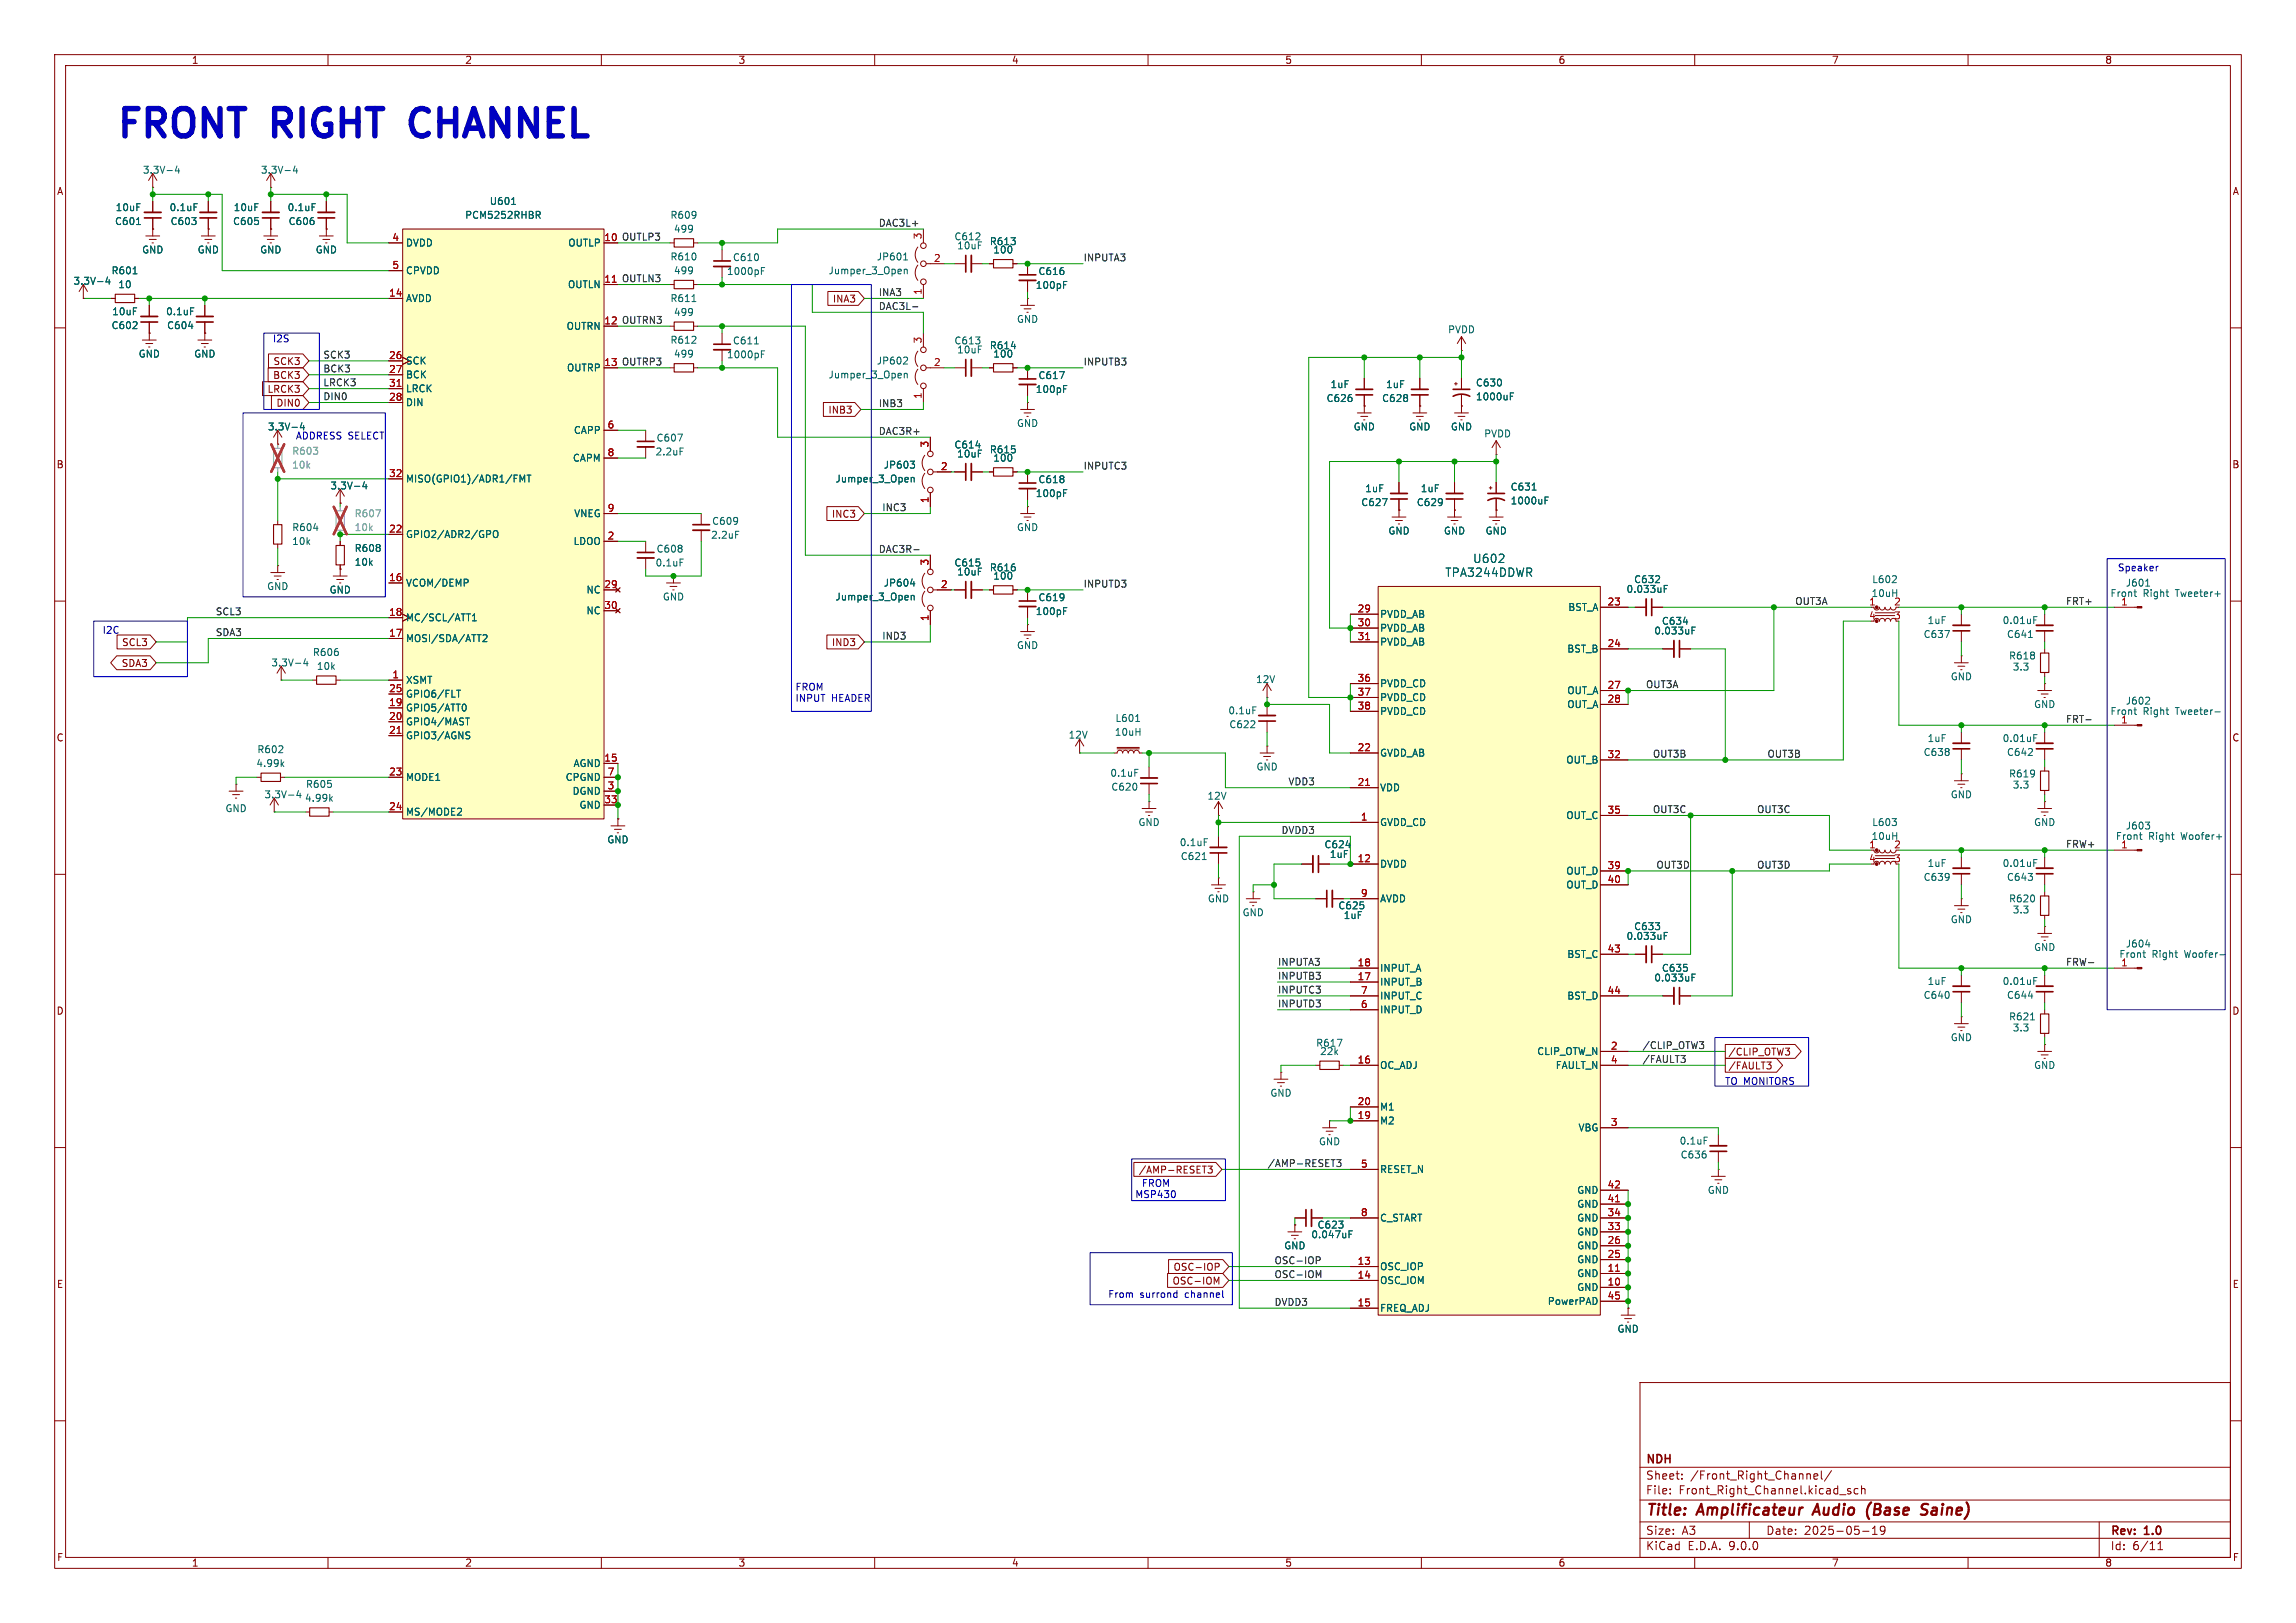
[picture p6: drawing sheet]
<svg xmlns="http://www.w3.org/2000/svg" width="420mm" height="297mm" viewBox="0 0 420 297" stroke-linecap="round" stroke-linejoin="round" font-family="sans-serif">
<defs><g id="words">
<g font-size="7" fill="#0000c2">
<text x="20.7" y="26.6">FRONT</text>
<text x="50.1" y="26.6">RIGHT</text>
<text x="77.3" y="26.6">CHANNEL</text>
</g>
<g font-size="2.8" fill="#840000">
<text x="301" y="277.9">Title:</text>
<text x="310.6" y="277.9">Amplificateur</text>
<text x="332.7" y="277.9">Audio</text>
<text x="343.1" y="277.9">(Base</text>
<text x="353.9" y="277.9">Saine)</text>
</g>
<g font-size="2.1" fill="#006464">
<text x="264.3" y="105.8">TPA3244DDWR</text>
<text x="269.4" y="103.2">U602</text>
</g>
<g font-size="2.1" fill="#840000">
<text x="301" y="268.2">NDH</text>
<text x="301" y="273.7">File:</text>
<text x="301" y="271">Sheet:</text>
<text x="307.1" y="273.7">Front_Right_Channel.kicad_sch</text>
<text x="309.2" y="271">/Front_Right_Channel/</text>
<text x="301" y="281.1">Size:</text>
<text x="307.6" y="281.1">A3</text>
<text x="323" y="281.1">Date:</text>
<text x="330" y="281.1">2025-05-19</text>
<text x="386" y="281.3">Rev:</text>
<text x="392.4" y="281.3">1.0</text>
<text x="301" y="283.9">KiCad</text>
<text x="308.7" y="283.9">E.D.A.</text>
<text x="316.3" y="283.9">9.0.0</text>
<text x="386" y="283.9">Id:</text>
<text x="390.1" y="283.9">6/11</text>
</g>
<g font-size="1.8" fill="#840000">
<text x="35" y="11.9">1</text>
<text x="85" y="11.9">2</text>
<text x="135" y="11.9">3</text>
<text x="185" y="11.9">4</text>
<text x="235" y="11.9">5</text>
<text x="285" y="11.9">6</text>
<text x="335" y="11.9">7</text>
<text x="385" y="11.9">8</text>
<text x="10.3" y="35.9">A</text>
<text x="408.3" y="35.9">A</text>
<text x="152.2" y="55.6">INA3</text>
<text x="49.9" y="69.5">BCK3</text>
<text x="49.9" y="67">SCK3</text>
<text x="48.8" y="72.1">LRCK3</text>
<text x="50.5" y="74.6">DIN0</text>
<text x="151.4" y="75.9">INB3</text>
<text x="10.3" y="85.9">B</text>
<text x="408.2" y="85.9">B</text>
<text x="152.1" y="94.9">INC3</text>
<text x="22.2" y="118.4">SCL3</text>
<text x="152.1" y="118.4">IND3</text>
<text x="22.2" y="122.2">SDA3</text>
<text x="10.3" y="135.9">C</text>
<text x="408.2" y="135.9">C</text>
<text x="10.3" y="185.9">D</text>
<text x="408.2" y="185.9">D</text>
<text x="316.1" y="195.9">/FAULT3</text>
<text x="316.1" y="193.4">/CLIP_OTW3</text>
<text x="208.2" y="214.9">/AMP-RESET3</text>
<text x="214.6" y="232.7">OSC-IOP</text>
<text x="10.3" y="235.9">E</text>
<text x="214.4" y="235.3">OSC-IOM</text>
<text x="408.3" y="235.9">E</text>
<text x="10.3" y="285.9">F</text>
<text x="35" y="286.9">1</text>
<text x="85" y="286.9">2</text>
<text x="135" y="286.9">3</text>
<text x="185" y="286.9">4</text>
<text x="235" y="286.9">5</text>
<text x="285" y="286.9">6</text>
<text x="335" y="286.9">7</text>
<text x="385" y="286.9">8</text>
<text x="408.3" y="285.9">F</text>
</g>
<g font-size="1.8" fill="#006464">
<text x="26" y="32">3.3V-4</text>
<text x="47.6" y="32">3.3V-4</text>
<text x="20.9" y="41.4">C601</text>
<text x="21.1" y="38.8">10uF</text>
<text x="30.9" y="38.8">0.1uF</text>
<text x="31.1" y="41.4">C603</text>
<text x="42.5" y="41.4">C605</text>
<text x="42.7" y="38.8">10uF</text>
<text x="52.5" y="38.8">0.1uF</text>
<text x="52.7" y="41.4">C606</text>
<text x="85" y="40.2">PCM5252RHBR</text>
<text x="89.5" y="37.7">U601</text>
<text x="122.5" y="40.2">R609</text>
<text x="25.9" y="46.6">GND</text>
<text x="36.1" y="46.6">GND</text>
<text x="47.5" y="46.6">GND</text>
<text x="57.7" y="46.6">GND</text>
<text x="74.2" y="45.3">DVDD</text>
<text x="103.9" y="45.3">OUTLP</text>
<text x="122.5" y="47.9">R610</text>
<text x="123.2" y="42.8">499</text>
<text x="134" y="48">C610</text>
<text x="160.3" y="47.9">JP601</text>
<text x="174.5" y="44.2">C612</text>
<text x="175" y="45.8">10uF</text>
<text x="181" y="45.1">R613</text>
<text x="181.6" y="46.6">100</text>
<text x="13.3" y="52.3">3.3V-4</text>
<text x="20.3" y="50.4">R601</text>
<text x="21.5" y="52.9">10</text>
<text x="74.2" y="50.4">CPVDD</text>
<text x="103.8" y="52.9">OUTLN</text>
<text x="123.2" y="50.4">499</text>
<text x="132.9" y="50.5">1000pF</text>
<text x="151.5" y="50.4">Jumper_3_Open</text>
<text x="189.4" y="53.1">100pF</text>
<text x="189.9" y="50.5">C616</text>
<text x="20.4" y="57.9">10uF</text>
<text x="30.3" y="57.9">0.1uF</text>
<text x="74.2" y="55.5">AVDD</text>
<text x="122.5" y="55.5">R611</text>
<text x="123.2" y="58">499</text>
<text x="185.9" y="59.3">GND</text>
<text x="20.3" y="60.4">C602</text>
<text x="25.3" y="65.6">GND</text>
<text x="30.5" y="60.4">C604</text>
<text x="35.4" y="65.6">GND</text>
<text x="103.5" y="60.6">OUTRN</text>
<text x="122.5" y="63.1">R612</text>
<text x="123.2" y="65.6">499</text>
<text x="132.9" y="65.8">1000pF</text>
<text x="134" y="63.2">C611</text>
<text x="174.5" y="63.2">C613</text>
<text x="175" y="64.9">10uF</text>
<text x="181" y="64.1">R614</text>
<text x="181.6" y="65.6">100</text>
<text x="264.8" y="61.2">PVDD</text>
<text x="74.2" y="66.9">SCK</text>
<text x="74.2" y="69.4">BCK</text>
<text x="74.2" y="72">LRCK</text>
<text x="103.6" y="68.2">OUTRP</text>
<text x="151.5" y="69.4">Jumper_3_Open</text>
<text x="160.3" y="66.9">JP602</text>
<text x="189.9" y="69.6">C617</text>
<text x="243.3" y="71.2">1uF</text>
<text x="253.4" y="71.2">1uF</text>
<text x="269.9" y="70.9">C630</text>
<text x="74.2" y="74.5">DIN</text>
<text x="189.4" y="72.1">100pF</text>
<text x="242.6" y="73.8">C626</text>
<text x="252.7" y="73.8">C628</text>
<text x="269.9" y="73.5">1000uF</text>
<text x="48.9" y="79">3.3V-4</text>
<text x="104.9" y="79.6">CAPP</text>
<text x="119.8" y="83.5">2.2uF</text>
<text x="120" y="81">C607</text>
<text x="174.5" y="82.3">C614</text>
<text x="175" y="83.9">10uF</text>
<text x="181" y="83.2">R615</text>
<text x="185.9" y="78.3">GND</text>
<text x="247.5" y="79">GND</text>
<text x="257.7" y="79">GND</text>
<text x="265.3" y="79">GND</text>
<text x="271.4" y="80.2">PVDD</text>
<text x="60.3" y="89.8">3.3V-4</text>
<text x="74.2" y="88.5">MISO(GPIO1)/ADR1/FMT</text>
<text x="104.7" y="84.7">CAPM</text>
<text x="152.7" y="88.5">Jumper_3_Open</text>
<text x="161.6" y="86">JP603</text>
<text x="181.6" y="84.7">100</text>
<text x="189.9" y="88.6">C618</text>
<text x="276.2" y="90">C631</text>
<text x="104.9" y="94.8">VNEG</text>
<text x="189.4" y="91.2">100pF</text>
<text x="248.9" y="92.8">C627</text>
<text x="249.6" y="90.3">1uF</text>
<text x="259.1" y="92.8">C629</text>
<text x="259.8" y="90.3">1uF</text>
<text x="276.2" y="92.5">1000uF</text>
<text x="53.3" y="97.4">R604</text>
<text x="53.3" y="99.9">10k</text>
<text x="64.8" y="101.2">R608</text>
<text x="74.2" y="98.7">GPIO2/ADR2/GPO</text>
<text x="104.8" y="99.9">LDOO</text>
<text x="120" y="101.3">C608</text>
<text x="130" y="98.8">2.2uF</text>
<text x="130.2" y="96.2">C609</text>
<text x="185.9" y="97.4">GND</text>
<text x="253.9" y="98">GND</text>
<text x="264" y="98">GND</text>
<text x="271.6" y="98">GND</text>
<text x="64.8" y="103.7">10k</text>
<text x="74.2" y="107.5">VCOM/DEMP</text>
<text x="119.8" y="103.9">0.1uF</text>
<text x="161.6" y="107.5">JP604</text>
<text x="174.5" y="103.9">C615</text>
<text x="175" y="105.5">10uF</text>
<text x="181" y="104.7">R616</text>
<text x="181.6" y="106.3">100</text>
<text x="298.8" y="106.9">C632</text>
<text x="342.4" y="106.9">L602</text>
<text x="388.8" y="107.5">J601</text>
<text x="48.8" y="108.2">GND</text>
<text x="60.2" y="108.8">GND</text>
<text x="74.2" y="113.9">MC/SCL/ATT1</text>
<text x="107.2" y="108.8">NC</text>
<text x="107.2" y="112.6">NC</text>
<text x="121.2" y="110.1">GND</text>
<text x="152.7" y="110.1">Jumper_3_Open</text>
<text x="189.4" y="112.8">100pF</text>
<text x="189.9" y="110.2">C619</text>
<text x="252.3" y="113.3">PVDD_AB</text>
<text x="286.8" y="112">BST_A</text>
<text x="297.4" y="108.7">0.033uF</text>
<text x="342.3" y="109.4">10uH</text>
<text x="385.9" y="109.4">Front</text>
<text x="387.9" y="110.9">1</text>
<text x="392" y="109.4">Right</text>
<text x="398.1" y="109.4">Tweeter+</text>
<text x="74.2" y="117.7">MOSI/SDA/ATT2</text>
<text x="185.9" y="119">GND</text>
<text x="252.3" y="115.8">PVDD_AB</text>
<text x="252.3" y="118.3">PVDD_AB</text>
<text x="286.6" y="119.6">BST_B</text>
<text x="302.5" y="116.3">0.033uF</text>
<text x="303.9" y="114.5">C634</text>
<text x="351.8" y="116.9">C637</text>
<text x="352.5" y="114.4">1uF</text>
<text x="366.2" y="114.4">0.01uF</text>
<text x="367" y="116.9">C641</text>
<text x="49.5" y="122.1">3.3V-4</text>
<text x="57.1" y="120.2">R606</text>
<text x="57.9" y="122.8">10k</text>
<text x="74.2" y="125.3">XSMT</text>
<text x="229.7" y="125.2">12V</text>
<text x="252.3" y="126">PVDD_CD</text>
<text x="356.7" y="124.7">GND</text>
<text x="367.4" y="120.9">R618</text>
<text x="368.1" y="122.9">3.3</text>
<text x="74.2" y="127.9">GPIO6/FLT</text>
<text x="74.2" y="130.4">GPIO5/ATT0</text>
<text x="224.6" y="130.9">0.1uF</text>
<text x="252.3" y="128.5">PVDD_CD</text>
<text x="252.3" y="131">PVDD_CD</text>
<text x="286.6" y="127.2">OUT_A</text>
<text x="286.6" y="129.8">OUT_A</text>
<text x="372" y="129.8">GND</text>
<text x="385.9" y="131">Front</text>
<text x="388.8" y="129.1">J602</text>
<text x="392" y="131">Right</text>
<text x="398.1" y="131">Tweeter-</text>
<text x="74.2" y="132.9">GPIO4/MAST</text>
<text x="74.2" y="135.5">GPIO3/AGNS</text>
<text x="195.4" y="135.4">12V</text>
<text x="203.8" y="134.8">10uH</text>
<text x="203.9" y="132.3">L601</text>
<text x="224.8" y="133.5">C622</text>
<text x="352.5" y="136">1uF</text>
<text x="366.2" y="136">0.01uF</text>
<text x="387.9" y="132.5">1</text>
<text x="46.8" y="140.6">4.99k</text>
<text x="47" y="138">R602</text>
<text x="74.2" y="143.1">MODE1</text>
<text x="103.4" y="143.1">CPGND</text>
<text x="104.8" y="140.6">AGND</text>
<text x="203" y="142.3">0.1uF</text>
<text x="229.7" y="141.2">GND</text>
<text x="252.3" y="138.7">GVDD_AB</text>
<text x="286.4" y="139.9">OUT_B</text>
<text x="351.8" y="138.5">C638</text>
<text x="367" y="138.5">C642</text>
<text x="367.4" y="142.5">R619</text>
<text x="41.1" y="148.8">GND</text>
<text x="48.3" y="146.3">3.3V-4</text>
<text x="55.7" y="146.9">4.99k</text>
<text x="55.9" y="144.4">R605</text>
<text x="74.2" y="149.5">MS/MODE2</text>
<text x="104.6" y="145.6">DGND</text>
<text x="105.9" y="148.2">GND</text>
<text x="203.2" y="144.9">C620</text>
<text x="220.8" y="146.5">12V</text>
<text x="252.3" y="145">VDD</text>
<text x="356.7" y="146.3">GND</text>
<text x="368.1" y="144.5">3.3</text>
<text x="111" y="154.5">GND</text>
<text x="208.1" y="151.4">GND</text>
<text x="215.7" y="155">0.1uF</text>
<text x="242.2" y="155.4">C624</text>
<text x="252.3" y="151.4">GVDD_CD</text>
<text x="286.4" y="150.1">OUT_C</text>
<text x="342.3" y="153.9">10uH</text>
<text x="342.4" y="151.4">L603</text>
<text x="372" y="151.4">GND</text>
<text x="386.9" y="153.9">Front</text>
<text x="388.8" y="152">J603</text>
<text x="393" y="153.9">Right</text>
<text x="399.1" y="153.9">Woofer+</text>
<text x="215.9" y="157.6">C621</text>
<text x="243.2" y="157.2">1uF</text>
<text x="252.3" y="159">DVDD</text>
<text x="286.4" y="160.2">OUT_D</text>
<text x="351.8" y="161.4">C639</text>
<text x="352.5" y="158.9">1uF</text>
<text x="366.2" y="158.9">0.01uF</text>
<text x="367" y="161.4">C643</text>
<text x="220.8" y="165.3">GND</text>
<text x="227.2" y="167.9">GND</text>
<text x="244.7" y="166.6">C625</text>
<text x="252.3" y="165.3">AVDD</text>
<text x="286.4" y="162.8">OUT_D</text>
<text x="367.4" y="165.3">R620</text>
<text x="368.1" y="167.4">3.3</text>
<text x="245.7" y="168.4">1uF</text>
<text x="297.4" y="172.2">0.033uF</text>
<text x="298.8" y="170.4">C633</text>
<text x="356.7" y="169.1">GND</text>
<text x="388.8" y="173.6">J604</text>
<text x="252.3" y="178">INPUT_A</text>
<text x="286.6" y="175.5">BST_C</text>
<text x="302.5" y="179.8">0.033uF</text>
<text x="303.9" y="178">C635</text>
<text x="372" y="174.2">GND</text>
<text x="387.6" y="175.5">Front</text>
<text x="393.7" y="175.5">Right</text>
<text x="399.7" y="175.5">Woofer-</text>
<text x="252.3" y="180.6">INPUT_B</text>
<text x="252.3" y="183.1">INPUT_C</text>
<text x="252.3" y="185.6">INPUT_D</text>
<text x="286.6" y="183.1">BST_D</text>
<text x="351.8" y="183">C640</text>
<text x="352.5" y="180.4">1uF</text>
<text x="366.2" y="180.4">0.01uF</text>
<text x="367" y="183">C644</text>
<text x="240.7" y="191.7">R617</text>
<text x="356.7" y="190.7">GND</text>
<text x="367.4" y="186.9">R621</text>
<text x="368.1" y="189">3.3</text>
<text x="241.4" y="193.3">22k</text>
<text x="252.3" y="195.8">OC_ADJ</text>
<text x="281.1" y="193.3">CLIP_OTW_N</text>
<text x="284.5" y="195.8">FAULT_N</text>
<text x="372" y="195.8">GND</text>
<text x="232.3" y="200.9">GND</text>
<text x="252.3" y="203.4">M1</text>
<text x="241.2" y="209.8">GND</text>
<text x="252.3" y="206">M2</text>
<text x="288.6" y="207.2">VBG</text>
<text x="307.1" y="209.7">0.1uF</text>
<text x="252.3" y="214.9">RESET_N</text>
<text x="307.3" y="212.2">C636</text>
<text x="288.4" y="218.7">GND</text>
<text x="288.4" y="221.2">GND</text>
<text x="312.3" y="218.7">GND</text>
<text x="239.8" y="226.8">0.047uF</text>
<text x="240.9" y="225">C623</text>
<text x="252.3" y="223.7">C_START</text>
<text x="288.4" y="223.7">GND</text>
<text x="288.4" y="226.3">GND</text>
<text x="234.8" y="228.8">GND</text>
<text x="252.3" y="232.6">OSC_IOP</text>
<text x="288.4" y="228.8">GND</text>
<text x="288.4" y="231.4">GND</text>
<text x="288.4" y="233.9">GND</text>
<text x="252.3" y="235.2">OSC_IOM</text>
<text x="283" y="239">PowerPAD</text>
<text x="288.4" y="236.4">GND</text>
<text x="252.3" y="240.3">FREQ_ADJ</text>
<text x="295.8" y="244.1">GND</text>
</g>
<g font-size="1.8" fill="#0f0f0f">
<text x="160.7" y="41.6">DAC3L+</text>
<text x="113.7" y="44.1">OUTLP3</text>
<text x="198.1" y="47.9">INPUTA3</text>
<text x="113.7" y="51.7">OUTLN3</text>
<text x="113.7" y="59.3">OUTRN3</text>
<text x="160.7" y="56.8">DAC3L-</text>
<text x="160.7" y="54.3">INA3</text>
<text x="59.1" y="65.7">SCK3</text>
<text x="59.1" y="68.2">BCK3</text>
<text x="59.1" y="70.8">LRCK3</text>
<text x="113.7" y="67">OUTRP3</text>
<text x="198.1" y="67">INPUTB3</text>
<text x="59.1" y="73.3">DIN0</text>
<text x="160.7" y="74.6">INB3</text>
<text x="160.7" y="79.7">DAC3R+</text>
<text x="198.1" y="86">INPUTC3</text>
<text x="161.3" y="93.6">INC3</text>
<text x="160.7" y="101.3">DAC3R-</text>
<text x="198.1" y="107.6">INPUTD3</text>
<text x="39.4" y="112.7">SCL3</text>
<text x="328.3" y="110.8">OUT3A</text>
<text x="377.8" y="110.8">FRT+</text>
<text x="39.4" y="116.5">SDA3</text>
<text x="161.3" y="117.1">IND3</text>
<text x="301" y="126">OUT3A</text>
<text x="377.8" y="132.4">FRT-</text>
<text x="235.6" y="143.8">VDD3</text>
<text x="302.3" y="138.7">OUT3B</text>
<text x="323.2" y="138.7">OUT3B</text>
<text x="302.3" y="148.9">OUT3C</text>
<text x="321.3" y="148.9">OUT3C</text>
<text x="234.3" y="152.7">DVDD3</text>
<text x="377.8" y="155.2">FRW+</text>
<text x="302.9" y="159">OUT3D</text>
<text x="321.3" y="159">OUT3D</text>
<text x="233.7" y="179.4">INPUTB3</text>
<text x="233.7" y="176.8">INPUTA3</text>
<text x="377.8" y="176.8">FRW-</text>
<text x="233.7" y="184.4">INPUTD3</text>
<text x="233.7" y="181.9">INPUTC3</text>
<text x="300.4" y="192.1">/CLIP_OTW3</text>
<text x="300.4" y="194.6">/FAULT3</text>
<text x="231.8" y="213.6">/AMP-RESET3</text>
<text x="233" y="234">OSC-IOM</text>
<text x="233" y="231.4">OSC-IOP</text>
<text x="233" y="239">DVDD3</text>
</g>
<g font-size="1.8" fill="#a90000">
<text x="71.7" y="44.2">4</text>
<text x="110.4" y="44.2">10</text>
<text x="168.7" y="43.9" transform="rotate(-90 168.7 43.9)">3</text>
<text x="71.7" y="49.3">5</text>
<text x="110.4" y="51.8">11</text>
<text x="170.7" y="48">2</text>
<text x="71.1" y="54.4">14</text>
<text x="110.4" y="59.4">12</text>
<text x="168.7" y="54" transform="rotate(-90 168.7 54)">1</text>
<text x="71.1" y="65.8">26</text>
<text x="168.7" y="62.9" transform="rotate(-90 168.7 62.9)">3</text>
<text x="71.1" y="68.3">27</text>
<text x="71.1" y="70.9">31</text>
<text x="110.4" y="67.1">13</text>
<text x="170.7" y="67.1">2</text>
<text x="71.1" y="73.4">28</text>
<text x="168.7" y="73.1" transform="rotate(-90 168.7 73.1)">1</text>
<text x="111.1" y="78.5">6</text>
<text x="111.1" y="83.6">8</text>
<text x="169.9" y="82" transform="rotate(-90 169.9 82)">3</text>
<text x="71.1" y="87.4">32</text>
<text x="172" y="86.1">2</text>
<text x="111.1" y="93.7">9</text>
<text x="169.9" y="92.1" transform="rotate(-90 169.9 92.1)">1</text>
<text x="71.1" y="97.5">22</text>
<text x="111.1" y="98.8">2</text>
<text x="71.1" y="106.4">16</text>
<text x="110.4" y="107.7">29</text>
<text x="169.9" y="103.6" transform="rotate(-90 169.9 103.6)">3</text>
<text x="172" y="107.7">2</text>
<text x="71.1" y="112.8">18</text>
<text x="110.4" y="111.5">30</text>
<text x="169.9" y="113.7" transform="rotate(-90 169.9 113.7)">1</text>
<text x="248.2" y="112.1">29</text>
<text x="294" y="110.9">23</text>
<text x="341.8" y="110.9">1</text>
<text x="341.8" y="113.4">4</text>
<text x="346.4" y="110.9">2</text>
<text x="346.4" y="113.4">3</text>
<text x="71.1" y="116.6">17</text>
<text x="248.2" y="114.7">30</text>
<text x="248.2" y="117.2">31</text>
<text x="294" y="118.5">24</text>
<text x="71.7" y="124.2">1</text>
<text x="248.2" y="124.8">36</text>
<text x="71.1" y="126.7">25</text>
<text x="71.1" y="129.3">19</text>
<text x="71.1" y="131.8">20</text>
<text x="248.2" y="127.4">37</text>
<text x="248.2" y="129.9">38</text>
<text x="294" y="126.1">27</text>
<text x="294" y="128.7">28</text>
<text x="71.1" y="134.4">21</text>
<text x="248.2" y="137.5">22</text>
<text x="71.1" y="142">23</text>
<text x="110.4" y="139.4">15</text>
<text x="111.1" y="142">7</text>
<text x="248.2" y="143.9">21</text>
<text x="294" y="138.8">32</text>
<text x="71.1" y="148.3">24</text>
<text x="110.4" y="147.1">33</text>
<text x="111.1" y="144.5">3</text>
<text x="294" y="149">35</text>
<text x="248.8" y="150.2">1</text>
<text x="341.8" y="155.3">1</text>
<text x="346.4" y="155.3">2</text>
<text x="387.9" y="155.3">1</text>
<text x="248.2" y="157.9">12</text>
<text x="294" y="159.1">39</text>
<text x="294" y="161.7">40</text>
<text x="341.8" y="157.9">4</text>
<text x="346.4" y="157.9">3</text>
<text x="248.8" y="164.2">9</text>
<text x="248.2" y="176.9">18</text>
<text x="248.2" y="179.5">17</text>
<text x="294" y="174.4">43</text>
<text x="387.9" y="176.9">1</text>
<text x="248.8" y="182">7</text>
<text x="248.8" y="184.5">6</text>
<text x="294" y="182">44</text>
<text x="248.2" y="194.7">16</text>
<text x="294.6" y="192.2">2</text>
<text x="294.6" y="194.7">4</text>
<text x="248.2" y="202.3">20</text>
<text x="248.2" y="204.9">19</text>
<text x="294.6" y="206.1">3</text>
<text x="248.8" y="213.7">5</text>
<text x="294" y="217.6">42</text>
<text x="294" y="220.1">41</text>
<text x="248.8" y="222.6">8</text>
<text x="294" y="222.6">34</text>
<text x="294" y="225.2">33</text>
<text x="294" y="227.7">26</text>
<text x="248.2" y="231.5">13</text>
<text x="294" y="230.3">25</text>
<text x="294" y="232.8">11</text>
<text x="248.2" y="234.1">14</text>
<text x="248.2" y="239.1">15</text>
<text x="294" y="235.3">10</text>
<text x="294" y="237.9">45</text>
</g>
<g font-size="1.8" fill="#0000c2">
<text x="49.8" y="62.8">I2S</text>
<text x="54" y="80.6">ADDRESS SELECT</text>
<text x="387.3" y="104.8">Speaker</text>
<text x="18.7" y="116.2">I2C</text>
<text x="145.4" y="126.6">FROM</text>
<text x="145.4" y="128.6">INPUT</text>
<text x="152.1" y="128.6">HEADER</text>
<text x="315.5" y="198.7">TO MONITORS</text>
<text x="207.6" y="219.4">MSP430</text>
<text x="208.8" y="217.4">FROM</text>
<text x="202.6" y="237.7">From</text>
<text x="208.5" y="237.7">surrond</text>
<text x="216.9" y="237.7">channel</text>
</g>
<g font-size="1.8" fill="#989898">
<text x="53.3" y="83.4">R603</text>
<text x="53.3" y="86">10k</text>
<text x="64.8" y="94.8">R607</text>
<text x="64.8" y="97.4">10k</text>
</g>
</g></defs>
<g fill="none" stroke="#840000" stroke-width=".18">
<path d="M10 10h400v277h-400zM12 12h396v273h-396zM60 10v2M110 10v2M160 10v2M210 10v2M260 10v2M310 10v2M360 10v2M27.9 34.3h.1M27.9 31.8l-.7 1.2M27.9 31.8l.8 1.2"/>
<path d="M27.9 31.8v2.5M27.9 36.8v2.1M27.9 39.9v3.3M38.1 36.8v2.1M38.1 39.9v3.3M49.5 34.3h.1M49.5 31.8v2.5M49.5 36.8v2.1M49.5 39.9v3.3M49.5 31.8l-.7 1.2M49.5 31.8l.8 1.2M59.7 36.8v2.1"/>
<path d="M59.7 39.9v3.3M15.2 54.6h.1M15.2 52.1l-.7 1.2M15.2 52.1l.8 1.2M15.2 52.1v2.5M20.3 54.6h.8M24.6 54.6h.8M26.7 43.2h2.5M27.3 43.8h1.3M27.8 44.5h.3M27.9 41.9h.1M36.8 43.2h2.6"/>
<path d="M37.5 43.8h1.2M38 44.5h.2M38.1 41.9h.1M48.3 43.2h2.5M48.9 43.8h1.3M49.4 44.5h.3M49.5 41.9h.1M58.4 43.2h2.6M59.1 43.8h1.2M59.6 44.5h.2M59.7 41.9h.1M10 60h2"/>
<path d="M50.8 78.7l-.8 1.3M50.8 78.7l.8 1.3M50.8 78.7v2.6M408 60h2M50.8 81.3h.1M50.8 95.3v.7M50.8 99.6v.7M10 110h2M358.8 112.4v2M358.8 115.4v2.1M408 110h2M51.4 124.5h.1"/>
<path d="M51.4 121.9l-.7 1.3M51.4 121.9l.8 1.3M51.4 121.9v2.6M197.5 137.8h.1M197.5 135.3l-.8 1.2M197.5 135.3l.7 1.2M197.5 135.3v2.5M357.5 121.3h2.5M358.1 121.9h1.3M358.6 122.6h.3M358.8 120h.1M358.8 120v1.3"/>
<path d="M10 160h2M41.9 144.8h2.5M42.5 145.4h1.3M43.1 146.1h.2M43.2 143.5h.1M43.2 143.5v1.3M47 142.2h.8M50.2 148.6h.1M50.2 146.1l-.8 1.2M50.2 146.1l.7 1.2M50.2 146.1v2.5M51.3 142.2h.8"/>
<path d="M408 160h2M221.6 161.9h2.6M222.2 162.6h1.3M222.8 163.2h.2M222.9 160.7h.1M222.9 160.7v1.2M228 164.5h2.5M228.6 165.1h1.3M229.1 165.7h.3M229.2 163.2h.1M229.2 163.2v1.3M10 210h2"/>
<path d="M313.1 215.3h2.5M313.7 215.9h1.3M314.2 216.5h.3M314.3 214h.1M314.3 214v1.3M408 210h2M236.9 222.9h2M239.9 222.9h2M300 253h108v32h-108zM10 260h2M300 278.5h108M300 274.5h108"/>
<path d="M300 268.5h108M305.5 273.2v.2M305.5 272.5v.1M307.7 270.5v.2M307.7 269.8v.1M320 278.5v3M330.9 269.7l.3 .2v.8M331.8 270.2l.7-.2-.1-.2-.4-.1-.2 .2 .1 .7h.5M333.2 269.2v1.3l.2 .2M335 269.1l-1.3 1.9M336.5 273.5h1.2M338.5 272.5l-.3-.1-.3 .2 .1 .2 .5 .2v.3h-.6"/>
<path d="M339.9 272.5l-.5-.1-.2 .3v.4l.1 .2h.6M340.5 272.5l.2-.1 .4 .1 .1 .9M340.5 271.9v1.5M342.5 279.7l.4-.4v1.5M344 279.4l-.1 .5 .2 .2 .4 .1 .3-.3M344.7 279.4a.99 .99 0 0 1-.3 1.4h-.3M384 278.5v6.5M408 260h2M60 285v2M110 285v2M160 285v2M210 285v2"/>
<path d="M260 285v2M300 281.5h108M310 285v2M340.7 280.2h1.2M342.5 280.8h.9M360 285v2M394.7 283.6h.9M394.7 282.5l.5-.4v1.5"/>
</g>
<path d="M329.6 275.9h.2M332.4 275.2l-.9 2M341.6 277.4l.3 .6M342.3 274.9l-.5 .6-.3 .8M351.7 276.1l.5 .2a.49 .49 0 0 1 .4 .5 .49 .49 0 0 1-.5 .4h-.5M351.8 275.3l.2-.1 .7 .1" fill="none" stroke="#840000" stroke-width=".4"/>
<path d="M50 82h1.6v3.6h-1.6z" fill="none" stroke="#a1a1a1" stroke-width=".2"/>
<path d="M50.8 81.3v.7M50.8 85.6v.8" fill="none" stroke="#a1a1a1" stroke-width=".18"/>
<path d="M49.6 81.3l2.4 5M52 81.3l-2.4 5" fill="none" stroke="#e12e31" stroke-width=".46"/>
<g fill="none" stroke="#006464" stroke-width=".18">
<path d="M32.4 30.4l-.3 .9h.8M32.7 30.8v.9M35.5 37.3h.6M54 30.4l-.3 .9h.7M54.3 30.8v.9M57.1 37.3h.6M19.7 50.7l-.3 .9h.8M20 51.2v.8M24.3 50.1h.8M25 41.1h.7M55.2 77.4l-.3 .9h.8M55.5 77.8v.9"/>
<path d="M57.4 96.7h.8M355.8 115.4h.8l-.5 1.3M51.6 139.8l.3 .5M51.9 139.4l-.5 .5M55.9 120.5l-.3 .9h.8M56.2 121v.9M54.6 144.7l-.3 .9h.8M54.9 145.1v.9M246.8 225.8h.4M246.8 225.2h.6"/>
</g>
<path d="M21.1 53.8h3.5v1.6h-3.5zM50 96h1.6v3.6h-1.6zM47.8 141.5h3.5v1.5h-3.5z" fill="none" stroke="#840000" stroke-width=".2"/>
<path d="M26.4 39.9h3.1M36.6 39.9h3M48 39.9h3.1M58.2 39.9h3M357.3 115.4h3M238.9 221.4v3" fill="none" stroke="#840000" stroke-width=".3"/>
<path d="M26.4 38.9h3.1M36.6 38.9h3M48 38.9h3.1M58.2 38.9h3M357.3 114.4h3M239.9 221.4v3" fill="none" stroke="#840000" stroke-width=".33"/>
<path d="M73.7 41.9h36.8v108h-36.8z" fill="#ffffc2"/>
<g fill="none" stroke="#840000" stroke-width=".18">
<path d="M71.1 44.5h2.6M71.1 49.5h2.6M71.1 54.6h2.6M73.7 41.9h36.8v108h-36.8zM110.5 44.5h2.5M110.5 52.1h2.5M110.5 59.7h2.5M71.1 66h2.6M71.1 68.6h2.6M71.1 71.1h2.6M71.1 73.7h2.6M110.5 67.3h2.5"/>
<path d="M110.5 78.7h2.5M71.1 87.6h2.6M71.1 97.8h2.6M110.5 83.8h2.5M110.5 94h2.5M110.5 99.1h2.5M71.1 106.7h2.6M71.1 113h2.6M71.1 116.8h2.6M73.7 112.4l1.2 .6-1.2 .7M110.5 108h2.5M110.5 111.8h2.5"/>
<path d="M112.6 107.6l.8 .7M112.6 111.4l.8 .7M113.4 107.6l-.8 .7M113.4 111.4l-.8 .7M57.1 124.5h.8M61.5 124.5h.7M71.1 124.5h2.6M71.1 127h2.6M71.1 129.5h2.6M71.1 132.1h2.6M71.1 134.6h2.6M110.5 139.7h2.5"/>
<path d="M55.9 148.6h.7M60.2 148.6h.8M71.1 142.2h2.6M71.1 148.6h2.6M110.5 142.2h2.5M110.5 144.8h2.5M110.5 147.3h2.5M240.7 164.5h2M243.7 164.5h2M297.8 239.4h.1M297.8 239.4v1.3M296.5 240.7h2.6"/>
<path d="M297.2 241.3h1.2M297.7 241.9h.2"/>
</g>
<path d="M112 51.7h.7M72.6 70.7h.8M72.6 134.2h.8" fill="none" stroke="#a90000" stroke-width=".18"/>
<g fill="none" stroke="#006464" stroke-width=".18">
<path d="M93.6 37.4h.7M98.1 38.7h.5l.2 .2-.1 .4h-.6M98.4 39.3l.4 .6M90.4 97.2l.1-.1a.43 .43 0 0 1 .6 .4v.4a.42 .42 0 0 1-.4 .5 .42 .42 0 0 1-.5-.5v-.4zM95.1 86.9l.5 .9 .4-.9v1.3M96.4 86.9h.7M96.8 86.9v1.3M85.3 112.3h.8M85.6 106.1v.4M86.4 113.6h.7M86.4 112.7l.4-.4v1.3M88.4 116.3l.4-.2 .3 .4-.8 .9h.8"/>
<path d="M83.5 126.3h.7M83.9 126.3v1.3M84.9 128.8a.68 .68 0 0 1 .4 .7 .68 .68 0 0 1-.4 .6M85.2 131.4h.7M85.5 134.5l.3 .2 .1 .3-.2 .2h-.3M85.5 133.9l.4 .1M60.4 146.1l.4 .5M60.8 145.8l-.5 .5M83.9 147.9l.4 .1 .1 .3-.8 .9h.8"/>
</g>
<path d="M57.9 123.7h3.6v1.5h-3.6zM56.6 147.8h3.6v1.6h-3.6z" fill="none" stroke="#840000" stroke-width=".2"/>
<path d="M242.7 162.9v3.1" fill="none" stroke="#840000" stroke-width=".3"/>
<path d="M243.7 162.9v3.1" fill="none" stroke="#840000" stroke-width=".33"/>
<path d="M252.1 107.3h40.6v133.4h-40.6z" fill="#ffffc2"/>
<g fill="none" stroke="#840000" stroke-width=".18">
<path d="M27.9 36.8v2.1M27.9 39.9v2M38.1 36.8v2.1M38.1 39.9v2M49.5 36.8v2.1M49.5 39.9v2M59.7 36.8v2.1M59.7 39.9v2M15.2 54.6h.1M20.3 54.6h.8M24.6 54.6h.8M27.3 55.9v2"/>
<path d="M27.3 58.9v3.3M27.9 41.9h.1M37.5 55.9v2M37.5 58.9v3.3M38.1 41.9h.1M49.5 41.9h.1M59.7 41.9h.1M71.1 44.5h2.6M71.1 49.5h2.6M71.1 54.6h2.6M110.5 59.7h2.5M110.5 52.1h2.5"/>
<path d="M110.5 44.5h2.5M122.6 59.7h.7M122.6 52.1h.7M122.6 44.5h.7M126.9 59.7h.7M126.9 52.1h.7M126.9 44.5h.7M132.1 45.7v2.1M132.1 48.8v2M151.4 53.3h5.6l1.1 1.3-1.1 1.3h-5.6zM167.9 48.5a2.26 2.26 0 0 0 0 2.8M167.9 45.2a2.26 2.26 0 0 0 0 2.8"/>
<path d="M168.9 41.9v2.6M168.9 52.1v2.5M169.4 48.3h3.3M174.6 48.3h2.1M177.7 48.3h2M181 48.3h.7M185.3 48.3h.8M186.7 55.9h2.5M187.3 56.5h1.3M187.8 57.2h.3M188 54.6h.1M188 48.3v2"/>
<path d="M188 51.3v2M188 54.6v1.3M26 62.2h2.6M26.7 62.9h1.2M27.2 63.5h.2M27.3 61h.1M36.2 62.2h2.5M36.8 62.9h1.3M37.3 63.5h.3M37.5 61h.1M48 69.8h7.4l1.1 1.3-1.1 1.3h-7.4zM49.1 67.3h6.3l1.1 1.3-1.1 1.3h-6.3z"/>
<path d="M49.1 64.8h6.3l1.1 1.2-1.1 1.3h-6.3zM49.7 72.4h5.7l1.1 1.3-1.1 1.2h-5.7zM71.1 66h2.6M71.1 68.6h2.6M71.1 71.1h2.6M71.1 73.7h2.6M110.5 67.3h2.5M110.5 78.7h2.5M118.1 78.7v2.1M122.6 67.3h.7M126.9 67.3h.7M132.1 61v2"/>
<path d="M132.1 64v2M150.6 73.7h5.8l1.1 1.2-1.1 1.3h-5.8zM167.9 67.6a2.26 2.26 0 0 0 0 2.8M167.9 64.3a2.26 2.26 0 0 0 0 2.8M168.9 61v2.5M168.9 71.1v2.6M169.4 67.3h3.3M174.6 67.3h2.1M177.7 67.3h2M181 67.3h.7M185.3 67.3h.8M186.7 74.9h2.5"/>
<path d="M187.3 75.6h1.3M187.8 76.2h.3M188 73.7h.1M188 67.3v2M188 70.4v2M188 73.7v1.2M248.3 75.6h2.5M248.9 76.2h1.3M249.4 76.8h.3M249.6 74.3h.1M249.6 69.2v2M249.6 72.3v3.3"/>
<path d="M258.4 75.6h2.6M259.1 76.2h1.2M259.6 76.8h.2M259.7 74.3h.1M259.7 69.2v2M259.7 72.3v3.3M266.1 70.2h.5M266.1 75.6h2.5M266.3 70v.5M266.7 76.2h1.3M267.2 76.8h.3M267.3 64.1h.1"/>
<path d="M267.3 74.3h.1M267.3 61.6v2.5M267.3 69.2v2M267.3 72.3v3.3M267.3 61.6l-.7 1.3M267.3 61.6l.8 1.3M50.8 81.3h.1M62.2 92.1h.1M62.2 89.5v2.6M62.2 99.1v.7M62.2 89.5l-.7 1.3M62.2 89.5l.8 1.3"/>
<path d="M71.1 87.6h2.6M71.1 97.8h2.6M110.5 94h2.5M110.5 83.8h2.5M110.5 99.1h2.5M118.1 81.8v2M118.1 99.1v2M128.3 94v2M128.3 97v2.1M151.3 92.7h5.7l1.1 1.3-1.1 1.3h-5.7zM169.2 86.6a2.26 2.26 0 0 0 0 2.8M169.2 83.3a2.26 2.26 0 0 0 0 2.8"/>
<path d="M170.2 80v2.6M170.2 90.2v2.5M170.7 86.4h3.3M174.6 86.4h2.1M177.7 86.4h2M181 86.4h.7M185.3 86.4h.8M186.7 94h2.5M187.3 94.6h1.3M187.8 95.3h.3M188 92.7h.1M188 86.4v2"/>
<path d="M188 89.4v2M188 92.7v1.3M254.6 94.6h2.6M255.3 95.3h1.2M255.8 95.9h.2M255.9 93.3h.1M255.9 88.3v2M255.9 91.3v3.3M264.8 94.6h2.5M265.4 95.3h1.3M265.9 95.9h.3M266.1 93.3h.1"/>
<path d="M266.1 88.3v2M266.1 91.3v3.3M272.4 94.6h2.6M272.4 89.3h.5M272.7 89v.5M273 95.3h1.3M273.6 95.9h.2M273.7 83.2h.1M273.7 93.3h.1M273.7 80.6l-.8 1.3M273.7 80.6l.7 1.3M273.7 80.6v2.6"/>
<path d="M273.7 88.3v2M273.7 91.3v3.3M21.4 116.2h6.1l1.1 1.3-1.1 1.2h-6.1zM49.5 104.8h2.6M50.2 105.4h1.2M50.7 106h.2M50.8 103.5h.1M50.8 103.5v1.3M61 105.4h2.5M61.6 106h1.3M62.1 106.7h.3M62.2 104.1h.1"/>
<path d="M62.2 103.4v2M71.1 116.8h2.6M71.1 106.7h2.6M71.1 113h2.6M73.7 112.4l1.2 .6-1.2 .7M110.5 108h2.5M110.5 111.8h2.5M112.6 107.6l.8 .7M112.6 111.4l.8 .7M113.4 107.6l-.8 .7M113.4 111.4l-.8 .7M118.1 102.1v2"/>
<path d="M121.9 106.7h2.6M122.6 107.3h1.2M123.1 108h.2M123.2 105.4h.1M123.2 105.4v1.3M151.3 116.2h5.7l1.1 1.3-1.1 1.2h-5.7zM169.2 108.2a2.26 2.26 0 0 0 0 2.8M169.2 104.9a2.26 2.26 0 0 0 0 2.8M170.2 101.6v2.5M170.2 111.8v2.5M170.7 108h3.3M174.6 108h2.1"/>
<path d="M177.7 108h2M181 108h.7M185.3 108h.8M186.7 115.6h2.5M187.3 116.2h1.3M187.8 116.8h.3M188 114.3h.1M188 108v2M188 111v2M188 114.3v1.3M247 112.4h5.1M247 114.9h5.1"/>
<path d="M247 117.5h5.1M252.1 107.3h40.6v133.4h-40.6zM292.7 111.1h5.1M292.7 118.7h5.1M299.1 111.1h2M302.1 111.1h2.1M304.2 118.7h2M307.2 118.7h2M342.8 111.1l.1 .4 .4 .1 .3-.1 .2-.4 .1 .4 .3 .1 .4-.1 .2-.4 .3 .5 .5-.1 .2-.4 .2 .4 .4 .1 .3-.2 .1-.3M342.8 113.7l.1-.4 .4-.1 .3 .1 .2 .4 .1-.4 .3-.1 .4 .1 .2 .4 .2-.4 .5-.1 .3 .5 .2-.4 .4-.1 .3 .1 .1 .4M343 112.1h3.6M343 112.6h3.6"/>
<path d="M374 112.4v2M374 115.4v2.1M374 118.7v.8M386.7 111.1h4.2M21.4 120h6.1l1.1 1.3-1.1 1.3h-6.1l-1.2-1.3zM71.1 127h2.6M71.1 124.5h2.6M71.1 129.5h2.6M71.1 132.1h2.6M71.1 134.6h2.6M110.5 139.7h2.5M203.8 137.8h.5l.2-.4 .3-.1 .4 .1 .2 .4 .1-.4 .4-.1 .3 .1 .2 .4 .1-.4 .4-.1 .3 .1 .2 .4 .1-.4 .4-.1 .4 .1 .1 .4h.5"/>
<path d="M204.3 137h4.1M204.3 136.8h4.1M230.5 137.8h2.5M231.1 138.4h1.3M231.6 139.1h.3M231.8 127.6h.1M231.8 136.5h.1M231.8 125.1v2.5M231.8 128.9v2M231.8 132v2M231.8 136.5v1.3M231.8 125.1l-.8 1.3"/>
<path d="M231.8 125.1l.7 1.3M247 125.1h5.1M247 127.6h5.1M247 130.2h5.1M247 137.8h5.1M292.7 126.4h5.1M292.7 128.9h5.1M292.7 139.1h5.1M358.8 134v2M358.8 137v2.1M372.7 126.4h2.6M373.4 127h1.2"/>
<path d="M373.9 127.6h.2M374 125.1h.1M374 123.1v.7M374 125.1v1.3M374 134v2M374 137v2.1M386.7 132.7h4.2M71.1 148.6h2.6M71.1 142.2h2.6M110.5 142.2h2.5M110.5 144.8h2.5M110.5 147.3h2.5"/>
<path d="M111.8 151.1h2.5M112.4 151.8h1.3M112.9 152.4h.3M113 149.9h.1M113 149.9v1.2M208.9 148h2.6M209.5 148.6h1.3M210.1 149.2h.2M210.2 146.7h.1M210.2 140.3v2.1M210.2 143.4v2M210.2 146.7v1.3"/>
<path d="M222.9 149.2h.1M222.9 146.7v2.5M222.9 153v2.1M222.9 156.1v2M222.9 146.7l-.8 1.3M222.9 146.7l.7 1.3M238.1 158.1h2.1M241.2 158.1h2M247 144.1h5.1M247 150.5h5.1M247 158.1h5.1M292.7 149.2h5.1"/>
<path d="M292.7 159.4h5.1M342.8 155.6l.1 .3 .4 .2 .3-.2 .2-.3 .1 .3 .3 .2 .4-.1 .2-.4 .3 .5 .5-.1 .2-.4 .2 .4 .4 .1 .3-.2 .1-.3M342.8 158.1l.1-.3 .4-.2 .3 .2 .2 .3 .1-.3 .3-.2 .4 .1 .2 .4 .2-.4 .5-.1 .3 .5 .2-.4 .4-.1 .3 .2 .1 .3M343 156.6h3.6M343 157.1h3.6M357.5 142.9h2.5M358.1 143.5h1.3M358.6 144.1h.3M358.8 141.6h.1M358.8 141.6v1.3M358.8 156.8v2.1M358.8 159.9v2"/>
<path d="M372.7 148h2.6M373.4 148.6h1.2M373.9 149.2h.2M374 146.7h.1M374 140.3v.8M374 144.7v.7M374 146.7v1.3M374 156.8v2.1M374 159.9v2M386.7 155.6h4.2M240.7 164.5h2M243.7 164.5h2"/>
<path d="M247 164.5h5.1M247 177.2h5.1M247 179.7h5.1M292.7 161.9h5.1M292.7 174.6h5.1M299.1 174.6h2M302.1 174.6h2.1M357.5 165.7h2.5M358.1 166.4h1.3M358.6 167h.3M358.8 164.5h.1M358.8 164.5v1.2"/>
<path d="M358.8 178.4v2.1M372.7 170.8h2.6M373.4 171.5h1.2M373.9 172.1h.2M374 169.5h.1M374 163.2v.8M374 167.5v.8M374 169.5v1.3M374 178.4v2.1M386.7 177.2h4.2M233 197.5h2.6M233.7 198.1h1.2"/>
<path d="M234.2 198.8h.2M234.3 196.2h.1M234.3 196.2v1.3M240.7 194.9h.7M245 194.9h.7M247 182.2h5.1M247 184.8h5.1M247 194.9h5.1M292.7 182.2h5.1M292.7 194.9h5.1M292.7 192.4h5.1M304.2 182.2h2"/>
<path d="M307.2 182.2h2M315.6 193.7h9.4l1.1 1.2-1.1 1.3h-9.4zM315.6 191.1h12.8l1.1 1.3-1.1 1.3h-12.8zM323.2 194.3h.8l-.5 .5 .4 .2 .1 .4-.3 .2h-.3M326.6 191.8h.8l-.5 .5M327.1 192.3l.3 .2v.3l-.3 .3M357.5 187.3h2.5M358.1 188h1.3M358.6 188.6h.3M358.8 186.1h.1M358.8 181.5v2M358.8 186.1v1.2"/>
<path d="M372.7 192.4h2.6M373.4 193h1.2M373.9 193.7h.2M374 191.1h.1M374 181.5v2M374 184.8v.7M374 189.1v.8M374 191.1v1.3M207.4 212.7h15l1.1 1.3-1.1 1.3h-15zM219.9 213.4h.8M221 213.4h.7l-.4 .5 .4 .1v.5l-.2 .2-.5-.2M241.9 206.4h2.6"/>
<path d="M242.6 207h1.2M243.1 207.6h.2M243.2 205.1h.1M243.2 205.1v1.3M247 202.6h5.1M247 205.1h5.1M247 214h5.1M292.7 206.4h5.1M292.7 217.8h5.1M314.3 207.6v2.1M314.3 210.7v2M213.6 233h10.1l1.1 1.3-1.1 1.3h-10.1z"/>
<path d="M213.8 230.5h9.9l1.1 1.3-1.1 1.2h-9.9zM222.3 231.2h.5l.2 .2-.1 .4h-.6M222.5 234.6l.5-.9v1.3M235.6 225.4h2.5M236.2 226.1h1.3M236.7 226.7h.3M236.9 224.2h.1M236.9 222.9h2M236.9 224.2v1.2M239.9 222.9h2M247 222.9h5.1M247 231.8h5.1"/>
<path d="M247 234.3h5.1M247 239.4h5.1M292.7 222.9h5.1M292.7 220.3h5.1M292.7 225.4h5.1M292.7 228h5.1M292.7 230.5h5.1M292.7 233h5.1M292.7 235.6h5.1M292.7 238.1h5.1M297.8 239.4h.1"/>
<circle cx="168.9" cy="48.3" r=".51"/>
<circle cx="168.9" cy="51.6" r=".51"/>
<circle cx="168.9" cy="45" r=".51"/>
<circle cx="168.9" cy="67.3" r=".51"/>
<circle cx="168.9" cy="64" r=".51"/>
<circle cx="168.9" cy="70.6" r=".51"/>
<circle cx="170.2" cy="83.1" r=".51"/>
<circle cx="170.2" cy="89.7" r=".51"/>
<circle cx="170.2" cy="86.4" r=".51"/>
<circle cx="170.2" cy="111.3" r=".51"/>
<circle cx="170.2" cy="104.6" r=".51"/>
<circle cx="170.2" cy="108" r=".51"/>
</g>
<path d="M112 51.7h.7M72.6 70.7h.8M249.8 117.1h.7M72.6 134.2h.8M249.8 143.7h.7M295.5 219.9h.7M295.5 232.6h.7" fill="none" stroke="#a90000" stroke-width=".18"/>
<g fill="none" stroke="#006464" stroke-width=".18">
<path d="M35.5 37.3h.6M57.1 37.3h.6M93.6 37.4h.7M98.1 38.7h.5l.2 .2-.1 .4h-.6M98.4 39.3l.4 .6M19.7 50.7l-.3 .9h.8M20 51.2v.8M24.3 50.1h.8M25 41.1h.7M34.5 59.7h.8M34.9 56.3h.6M126.6 55.2h.7"/>
<path d="M139.3 49.6h.4M139.3 49h.6M165.3 47.6h.7M165.4 49.3v.8M165.4 49.4l.2-.1h.3l.1 .8M165.5 46.5l.2-.2v1.3M194.6 52.1h.4M194.6 51.5h.6M55.2 77.4l-.3 .9h.8M55.5 77.8v.9M124 79.4h.8l-.5 1.3M138 62.9h.7"/>
<path d="M139.3 64.8h.4M139.3 64.2h.6M165.4 68.3v.9M165.4 68.4l.2-.1 .3 .1 .1 .8M165.8 65.3l.2 .3v.3l-.8 .7h.8M185 63.4h.8M193.8 68h.9l-.6 1.3M194.6 71.2h.4M194.6 70.6h.6M276.3 72.5h.4M276.3 71.9h.6M66.7 88.1l-.3 1h.7"/>
<path d="M67 88.6v.9M90.4 97.2l.1-.1a.43 .43 0 0 1 .6 .4v.4a.42 .42 0 0 1-.4 .5 .42 .42 0 0 1-.5-.5v-.4zM95.1 86.9l.5 .9 .4-.9v1.3M96.4 86.9h.7M96.8 86.9v1.3M124.4 82h.6M134.6 97.2h.6M166.5 84.4h.8l-.4 .5M166.7 87.4v.8M166.7 87.5l.2-.1h.3v.8M167 84.9l.3 .2v.3l-.3 .3M178.5 81.6h.8"/>
<path d="M194.6 90.2h.4M194.6 89.6h.6M252.9 91.3h.8l-.5 1.2M280.3 89.7h.7M282.6 91.6h.4M282.6 91h.6M85.3 112.3h.8M85.6 106.1v.4M86.4 113.6h.7M86.4 112.7l.4-.4v1.3M88.4 116.3l.4-.2 .3 .4-.8 .9h.8M124.4 102.3h.6"/>
<path d="M166.6 106.8h.7M166.7 109v.8M166.7 109.1l.2-.1h.3v.8M167.2 106.4v.9M194.6 111.8h.4M194.6 111.2h.6M274.2 102.9h.9M275 101.6v.5M304.4 107.7h.4M304.4 107.1h.6M307.9 113.8h.8M309.5 115.4h.4"/>
<path d="M309.5 114.8h.6M346.1 106.6h.8M346.8 105.5v.4M371.1 116.7h.7M372 113.5h.4M372 112.8h.6M390.3 108.3h.5M390.6 109.1l.2 .1M392.5 107.3h.7M405.2 108.7h.9M83.5 126.3h.7M83.9 126.3v1.3"/>
<path d="M84.9 128.8a.68 .68 0 0 1 .4 .7 .68 .68 0 0 1-.4 .6M85.2 131.4h.7M85.5 134.5l.3 .2 .1 .3-.2 .2h-.3M85.5 133.9l.4 .1M207.7 132h.8M229.2 129.4h.6M372 135h.4M372 134.4h.6M390.3 129.9h.5M390.6 130.7l.2 .1M393.1 127.6l.1 .2v.3l-.8 .7h.8M405.2 130.3h.9"/>
<path d="M83.9 147.9l.4 .1 .1 .3-.8 .9h.8M207.6 140.8h.6M219.9 157.3h.7M220.3 153.5h.6M246.2 154.7h.8M346.1 149.8h.8l-.4 .5M346.8 150.4v.6M372 157.3h.6M372 157.9h.4M391.3 152.8h.5M391.6 153.6h.2M392.4 150.4h.8l-.4 .5"/>
<path d="M393.1 151l.1 .2-.1 .4M405.4 153.1h1M304.4 171.2h.4M304.4 170.6h.6M309.5 178.9h.4M309.5 178.3h.6M372 179.5h.4M372 178.9h.6M392 174.4h.5M392.2 175.1l.3 .1M392.5 172.9h.8M406.1 174.7h.9"/>
<path d="M244.6 190.2h.9l-.6 1.3M371.1 182.3h.7M371.4 186.6h.8M311.7 208.1h.6M246.8 225.8h.4M246.8 225.2h.6"/>
</g>
<g fill="none" stroke="#840000" stroke-width=".3">
<path d="M25.8 58.9h3M35.9 58.9h3.1M130.6 47.8h3M176.7 46.7v3.1M186.4 50.3h3.1M130.6 63h3M176.7 65.8v3M186.4 69.3h3.1M248 72.3h3.1M258.2 72.3h3M265.8 72.5a3.2 3.2 0 0 1 3.1 0M265.8 71.2h3.1"/>
<path d="M116.6 80.8h3M126.7 96h3.1M176.7 84.8v3.1M186.4 88.4h3.1M254.4 91.3h3M264.5 91.3h3.1M272.2 91.6a3.2 3.2 0 0 1 3 0M272.2 90.3h3M116.6 101.1h3M176.7 106.4v3.1M186.4 110h3.1M302.1 109.6v3"/>
<path d="M307.2 117.2v3.1M372.5 115.4h3M230.3 132h3M357.3 137h3M372.5 137h3M208.7 143.4h3M221.4 156.1h3M241.2 156.6v3M357.3 159.9h3M372.5 159.9h3M302.1 173.1v3M307.2 180.7v3.1"/>
<path d="M357.3 181.5h3M372.5 181.5h3M312.8 210.7h3"/>
</g>
<g fill="none" stroke="#840000" stroke-width=".33">
<path d="M25.8 57.9h3M35.9 57.9h3.1M130.6 48.8h3M177.7 46.7v3.1M186.4 51.3h3.1M130.6 64h3M177.7 65.8v3M186.4 70.4h3.1M248 71.2h3.1M258.2 71.2h3M116.6 81.8h3M126.7 97h3.1"/>
<path d="M177.7 84.8v3.1M186.4 89.4h3.1M254.4 90.3h3M264.5 90.3h3.1M116.6 102.1h3M177.7 106.4v3.1M186.4 111h3.1M301.1 109.6v3M306.2 117.2v3.1M372.5 114.4h3M230.3 130.9h3M357.3 136h3"/>
<path d="M372.5 136h3M208.7 142.4h3M221.4 155.1h3M240.2 156.6v3M357.3 158.9h3M372.5 158.9h3M301.1 173.1v3M306.2 180.7v3.1M357.3 180.5h3M372.5 180.5h3M312.8 209.7h3"/>
</g>
<g fill="none" stroke="#840000" stroke-width=".2">
<path d="M123.3 58.9h3.6v1.6h-3.6zM123.3 51.3h3.6v1.5h-3.6zM123.3 43.7h3.6v1.5h-3.6zM181.7 47.5h3.6v1.5h-3.6zM123.3 66.5h3.6v1.6h-3.6zM181.7 66.5h3.6v1.6h-3.6zM61.5 99.8h1.5v3.6h-1.5zM181.7 85.6h3.6v1.5h-3.6zM181.7 107.2h3.6v1.5h-3.6zM373.3 119.5h1.5v3.6h-1.5zM373.3 141.1h1.5v3.6h-1.5zM373.3 164h1.5v3.5h-1.5z"/>
<path d="M241.4 194.2h3.6v1.5h-3.6zM373.3 185.5h1.5v3.6h-1.5z"/>
</g>
<path d="M61.5 93.5h1.5v3.5h-1.5z" fill="none" stroke="#a1a1a1" stroke-width=".2"/>
<path d="M50.8 81.3v.7M50.8 85.6v.8M62.2 92.7v.8M62.2 97v.8" fill="none" stroke="#a1a1a1" stroke-width=".18"/>
<path d="M68.8 93.3h.8l-.5 1.3" fill="none" stroke="#989898" stroke-width=".18"/>
<path d="M49.6 81.3l2.4 5M52 81.3l-2.4 5M61.1 92.7l2.3 5.1M63.4 92.7l-2.3 5.1" fill="none" stroke="#e12e31" stroke-width=".46"/>
<g fill="#840000" stroke="#840000" stroke-width=".18">
<path d="M390.9 132.6h.9v.2h-.9z"/>
<path d="M390.9 111h.9v.3h-.9z"/>
<path d="M390.9 155.4h.9v.3h-.9z"/>
<path d="M390.9 177h.9v.3h-.9z"/>
<circle cx="343.3" cy="155.6" r=".25"/>
<circle cx="343.3" cy="158.1" r=".25"/>
<circle cx="343.3" cy="111.1" r=".25"/>
<circle cx="343.3" cy="113.7" r=".25"/>
</g>
<path d="M166.9 56.2h1M167.2 100.6h.9M381.6 131.7h.9M382 176.2h1M307.5 193.2h.8l-.5 .4 .4 .2 .1 .4-.3 .2h-.3M310.9 190.6h.7l-.4 .5M311.4 191.1l.2 .2v.4l-.2 .2M243.5 212.2h.7M244.5 212.2h.8l-.4 .5 .3 .1v.6l-.1 .1-.6-.1M240.8 230h.4l.3 .2-.1 .4-.6 .1M241.2 233.4l.4-.9v1.3" fill="none" stroke="#0f0f0f" stroke-width=".18"/>
<g fill="none" stroke="#009600" stroke-width=".18">
<path d="M27.9 35.6h12.7v13.9h30.5M27.9 34.3v2.5M38.1 35.6v1.2M49.5 35.6h14v8.9h7.6M49.5 34.3v2.5M59.7 35.6v1.2M15.2 54.6h5.1M25.4 54.6h45.7M27.3 54.6v1.3M37.5 54.6v1.3M113 52.1h9.6M113 59.7h9.6"/>
<path d="M113 44.5h9.6M127.6 52.1h21v5.1h20.3v3.8M127.6 59.7h19.7v41.9h22.9M132.1 44.5v1.2M132.1 50.8v1.3M132.1 59.7v1.3M158.1 54.6h10.8M168.9 41.9h-26.7v2.6h-14.6M172.7 48.3h1.9M179.7 48.3h1.3M186.1 48.3h12M188 53.3v1.3"/>
<path d="M56.5 73.7h14.6M56.5 71.1h14.6M56.5 68.6h14.6M56.5 66h14.6M113 67.3h9.6M113 78.7h5.1M127.6 67.3h14.6v12.7h28M132.1 66v1.3M168.9 73.7v1.2h-11.4M172.7 67.3h1.9M179.7 67.3h1.3M186.1 67.3h12"/>
<path d="M188 72.4v1.3M249.6 65.4v3.8M259.7 65.4v3.8M267.3 65.4h-27.9v62.2h7.6M267.3 64.1v5.1M50.8 86.4v8.9M50.8 87.6h20.3M62.2 92.1v.6M71.1 97.8h-8.9v1.3M113 94h15.3M113 99.1h5.1M113 83.8h5.1"/>
<path d="M128.3 99.1v6.3h-10.2v-1.3M170.2 92.7v1.3h-12.1M174 86.4h.6M179.7 86.4h1.3M186.1 86.4h12M188 91.4v1.3M255.9 84.5v3.8M266.1 84.5v3.8M273.7 84.5h-30.5v30.4h3.8M273.7 83.2v5.1M50.8 100.3v3.2M71.1 116.8h-33v4.5h-9.5"/>
<path d="M71.1 113h-36.8v4.5h-5.7M170.2 114.3v3.2h-12.1M174 108h.6M179.7 108h1.3M186.1 108h12M188 113v1.3M247 112.4v5.1M297.8 111.1h1.3M297.8 118.7h6.4M304.2 111.1h38.1M309.2 118.7h6.4v20.4M324.5 111.1v15.3h-26.7v2.5"/>
<path d="M342.3 113.7h-5.1v25.4h-39.4M347.3 111.1h39.4M347.3 113.7v19h39.4M358.8 111.1v1.3M358.8 117.5v2.5M374 111.1v1.3M374 117.5v1.2M51.4 124.5h5.7M62.2 124.5h8.9M113 139.7v10.2M197.5 137.8h6.3M208.9 137.8h15.3v6.3h22.8"/>
<path d="M210.2 137.8v2.5M231.8 127.6v1.3h11.4v8.9h3.8M231.8 134v2.5M247 125.1v5.1M358.8 132.7v1.3M358.8 139.1v2.5M374 123.8v1.3M374 132.7v1.3M374 139.1v1.2M47 142.2h-3.8v1.3M50.2 148.6h5.7M52.1 142.2h19"/>
<path d="M61 148.6h10.1M210.2 145.4v1.3M222.9 149.2v3.8M222.9 158.1v2.6M222.9 150.5h24.1M238.1 158.1h-5.1v6.4h7.7M243.2 158.1h3.8v-5.1h-20.3v86.4h20.3M297.8 149.2h36.8v6.4h7.7M309.2 149.2v25.4h-5M316.9 159.4v22.8h-7.7M342.3 158.1h-7.7v1.3h-36.8v2.5M347.3 158.1v19.1h39.4"/>
<path d="M347.3 155.6h39.4M358.8 155.6v1.2M374 145.4v1.3M374 155.6v1.2M233 161.9h-3.8v1.3M233.7 179.7h13.3M233.7 177.2h13.3M245.7 164.5h1.3M297.8 174.6h1.3M358.8 161.9v2.6M358.8 177.2v1.2M374 161.9v1.3"/>
<path d="M374 168.3v1.2M374 177.2v1.2M233.7 184.8h13.3M233.7 182.2h13.3M240.7 194.9h-6.4v1.3M245.7 194.9h1.3M297.8 194.9h17.8M297.8 182.2h6.4M297.8 192.4h17.8M358.8 183.5v2.6M374 183.5v1.3M374 189.9v1.2"/>
<path d="M223.5 214h23.5M247 202.6v2.5h-3.8M297.8 217.8v21.6M297.8 206.4h16.5v1.2M314.3 212.7v1.3M224.8 231.8h22.2M224.8 234.3h22.2M236.9 222.9v1.3M241.9 222.9h5.1"/>
</g>
<g fill="none" stroke="#0000c2" stroke-width=".18">
<path d="M144.8 52.1h14.6v78.1h-14.6zM44.4 75.6h26.1v33.6h-26.1zM48.3 61h10.1v13.9h-10.1zM17.1 113.7h17.2v10.1h-17.2zM385.4 102.2h21.6v82.6h-21.6zM394.8 103.6l-.3 .1M313.7 189.9h17.1v8.9h-17.1zM207 212.1h17.2v7.6h-17.2zM214.9 218l.1 .4-.1 .6M199.4 229.2h26v9.6h-26zM214.9 236.6h.4M215.3 236.2v1.2"/>
<path d="M215.3 237.4h-.4M223.6 236.2v1.1l.2 .1"/>
</g>
<g fill="#009600" stroke="#009600" stroke-width=".18">
<circle cx="49.5" cy="35.6" r=".46"/>
<circle cx="59.7" cy="35.6" r=".46"/>
<circle cx="38.1" cy="35.6" r=".46"/>
<circle cx="27.9" cy="35.6" r=".46"/>
<circle cx="188" cy="48.3" r=".46"/>
<circle cx="188" cy="67.3" r=".46"/>
<circle cx="188" cy="108" r=".46"/>
<circle cx="188" cy="86.4" r=".46"/>
<circle cx="132.1" cy="67.3" r=".46"/>
<circle cx="123.2" cy="105.4" r=".46"/>
<circle cx="113" cy="142.2" r=".46"/>
<circle cx="113" cy="144.8" r=".46"/>
<circle cx="113" cy="147.3" r=".46"/>
<circle cx="62.2" cy="97.8" r=".46"/>
<circle cx="132.1" cy="44.5" r=".46"/>
<circle cx="132.1" cy="52.1" r=".46"/>
<circle cx="132.1" cy="59.7" r=".46"/>
<circle cx="27.3" cy="54.6" r=".46"/>
<circle cx="37.5" cy="54.6" r=".46"/>
<circle cx="50.8" cy="87.6" r=".46"/>
<circle cx="247" cy="158.1" r=".46"/>
<circle cx="233" cy="161.9" r=".46"/>
<circle cx="358.8" cy="111.1" r=".46"/>
<circle cx="374" cy="111.1" r=".46"/>
<circle cx="358.8" cy="132.7" r=".46"/>
<circle cx="374" cy="132.7" r=".46"/>
<circle cx="210.2" cy="137.8" r=".46"/>
<circle cx="222.9" cy="150.5" r=".46"/>
<circle cx="231.8" cy="128.9" r=".46"/>
<circle cx="315.6" cy="139.1" r=".46"/>
<circle cx="309.2" cy="149.2" r=".46"/>
<circle cx="316.9" cy="159.4" r=".46"/>
<circle cx="297.8" cy="159.4" r=".46"/>
<circle cx="324.5" cy="111.1" r=".46"/>
<circle cx="358.8" cy="155.6" r=".46"/>
<circle cx="358.8" cy="177.2" r=".46"/>
<circle cx="297.8" cy="233" r=".46"/>
<circle cx="297.8" cy="230.5" r=".46"/>
<circle cx="297.8" cy="225.4" r=".46"/>
<circle cx="297.8" cy="222.9" r=".46"/>
<circle cx="297.8" cy="220.3" r=".46"/>
<circle cx="297.8" cy="228" r=".46"/>
<circle cx="247" cy="205.1" r=".46"/>
<circle cx="297.8" cy="238.1" r=".46"/>
<circle cx="297.8" cy="235.6" r=".46"/>
<circle cx="297.8" cy="126.4" r=".46"/>
<circle cx="247" cy="127.6" r=".46"/>
<circle cx="266.1" cy="84.5" r=".46"/>
<circle cx="267.3" cy="65.4" r=".46"/>
<circle cx="273.7" cy="84.5" r=".46"/>
<circle cx="255.9" cy="84.5" r=".46"/>
<circle cx="249.6" cy="65.4" r=".46"/>
<circle cx="247" cy="114.9" r=".46"/>
<circle cx="259.7" cy="65.4" r=".46"/>
<circle cx="374" cy="155.6" r=".46"/>
<circle cx="374" cy="177.2" r=".46"/>
</g>
<use href="#words"/>
</svg>
